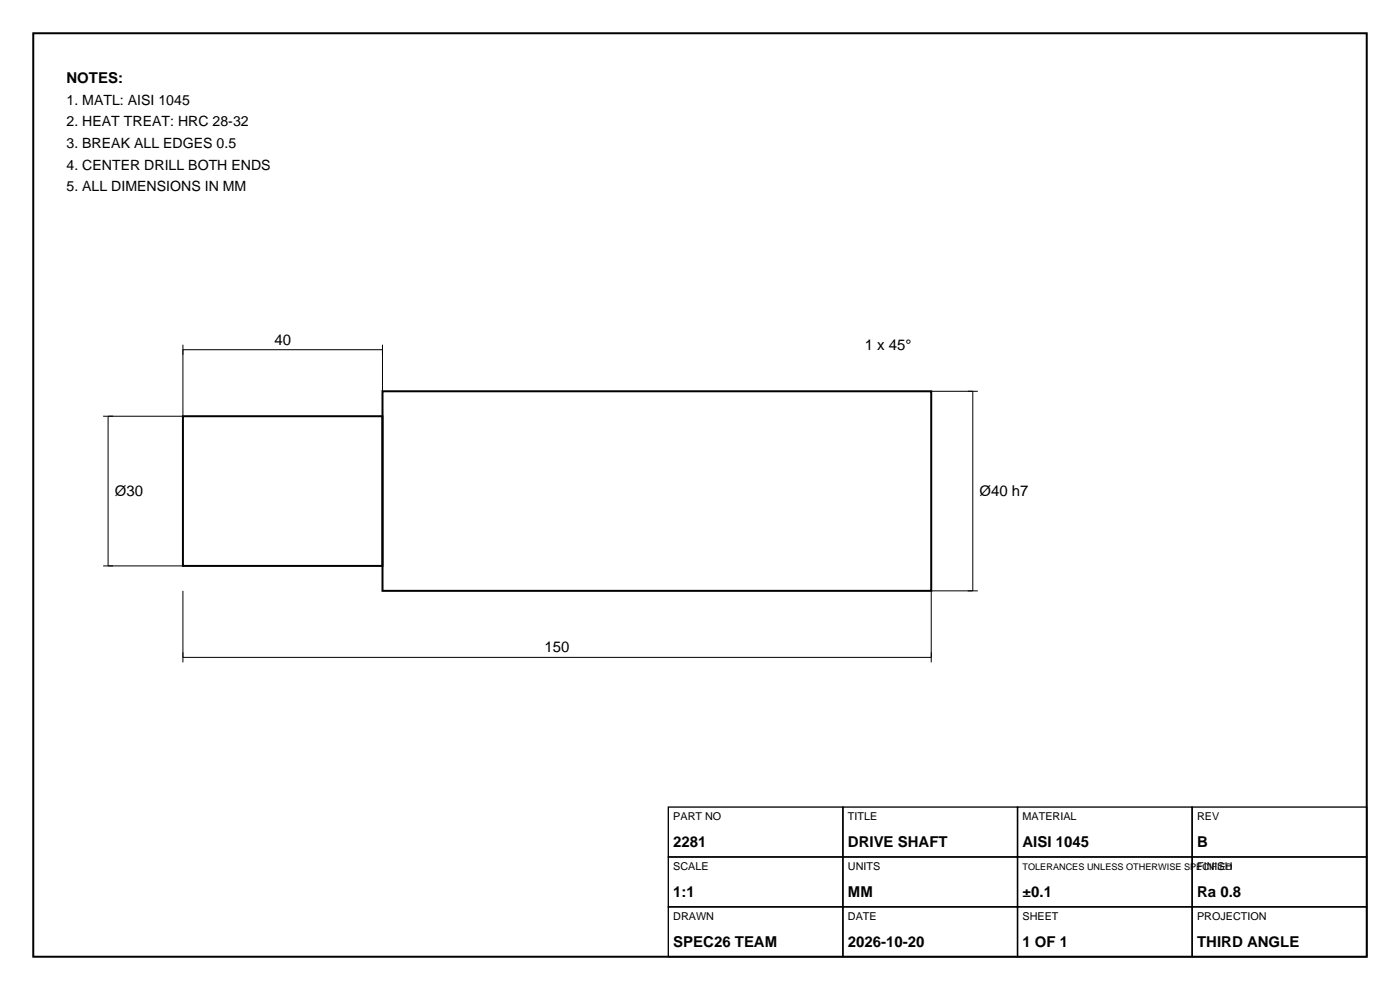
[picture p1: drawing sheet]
<svg xmlns="http://www.w3.org/2000/svg" width="297mm" height="210mm" viewBox="0 0 297 210" stroke-linecap="round" stroke-linejoin="round" font-family="sans-serif">
<defs><g id="words">
<g font-size="3.2">
<text x="14.1" y="17.6">NOTES:</text>
<text x="58.2" y="73.1">40</text>
<text x="183.4" y="74.2">1 x 45°</text>
<text x="24.3" y="105.2">Ø30</text>
<text x="207.8" y="105.2">Ø40 h7</text>
<text x="115.5" y="138.4">150</text>
<text x="142.8" y="179.7">2281</text>
<text x="179.9" y="179.7">DRIVE SHAFT</text>
<text x="216.9" y="179.7">AISI 1045</text>
<text x="254" y="179.7">B</text>
<text x="142.8" y="190.2">1:1</text>
<text x="179.9" y="190.2">MM</text>
<text x="216.9" y="190.2">±0.1</text>
<text x="254" y="190.2">Ra 0.8</text>
<text x="142.8" y="200.8">SPEC26 TEAM</text>
<text x="179.9" y="200.8">2026-10-20</text>
<text x="216.9" y="200.8">1 OF 1</text>
<text x="254" y="200.8">THIRD ANGLE</text>
</g>
<g font-size="3">
<text x="14.1" y="22.2">1. MATL: AISI 1045</text>
<text x="14.1" y="26.8">2. HEAT TREAT: HRC 28-32</text>
<text x="14.1" y="31.4">3. BREAK ALL EDGES 0.5</text>
<text x="14.1" y="36">4. CENTER DRILL BOTH ENDS</text>
<text x="14.1" y="40.6">5. ALL DIMENSIONS IN MM</text>
</g>
<g font-size="2.3">
<text x="142.8" y="174">PART NO</text>
<text x="179.9" y="174">TITLE</text>
<text x="216.9" y="174">MATERIAL</text>
<text x="254" y="174">REV</text>
<text x="142.8" y="184.6">SCALE</text>
<text x="179.9" y="184.6">UNITS</text>
<text x="254" y="184.6">FINISH</text>
<text x="142.8" y="195.2">DRAWN</text>
<text x="179.9" y="195.2">DATE</text>
<text x="216.9" y="195.2">SHEET</text>
<text x="254" y="195.2">PROJECTION</text>
</g>
<text font-size="1.9" x="216.9" y="184.6">TOLERANCES UNLESS OTHERWISE SPECIFIED</text>
</g></defs>
<path d="M7.1 7.1h282.8v195.8h-282.8zM38.8 88.3h42.3v31.7h-42.3zM81.1 83h116.5v42.3h-116.5z" fill="none" stroke="#000" stroke-width=".42"/>
<path d="M141.8 171.2h37v10.6h-37zM178.8 171.2h37.1v10.6h-37.1zM215.9 171.2h37v10.6h-37zM252.9 171.2h37v10.6h-37zM141.8 181.8h37v10.6h-37zM141.8 192.4h37v10.5h-37zM178.8 181.8h37.1v10.6h-37.1zM178.8 192.4h37.1v10.5h-37.1zM215.9 181.8h37v10.6h-37zM215.9 192.4h37v10.5h-37zM252.9 181.8h37v10.6h-37zM252.9 192.4h37v10.5h-37z" fill="none" stroke="#000" stroke-width=".28"/>
<path d="M38.8 73.1v15.2h-16.9M38.8 74.2h42.3M81.1 73.1v15.2M22.9 88.3v31.7M197.6 83h9.8M206.4 83v42.3M21.9 120h16.9M38.8 139.4h158.8M38.8 125.3v15.2M207.4 125.3h-9.8v15.2" fill="none" stroke="#000" stroke-width=".21"/>
<use href="#words"/>
</svg>
